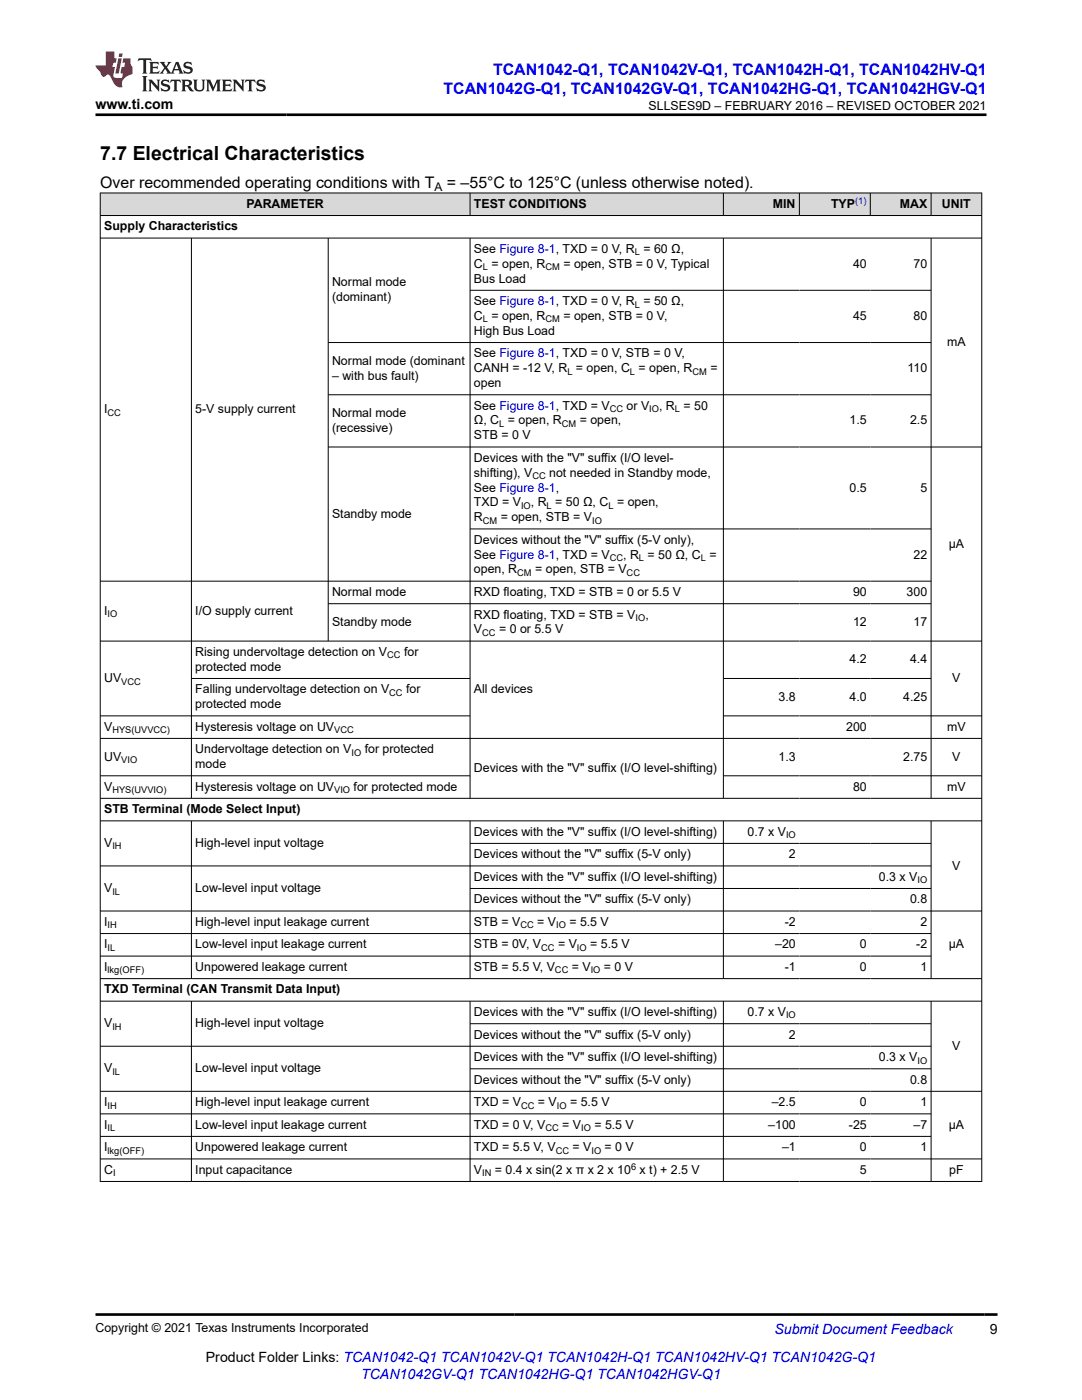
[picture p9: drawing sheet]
<svg xmlns="http://www.w3.org/2000/svg" width="216mm" height="279mm" viewBox="0 0 216 279" stroke-linecap="round" stroke-linejoin="round" font-family="sans-serif">
<defs><g id="words">
<text font-size="3.9" x="20" y="32">7.7 Electrical Characteristics</text>
<g font-size="3.2" fill="#00f">
<text x="98.4" y="14.9">TCAN1042-Q1, TCAN1042V-Q1, TCAN1042H-Q1, TCAN1042HV-Q1</text>
<text x="88.5" y="18.7">TCAN1042G-Q1, TCAN1042GV-Q1, TCAN1042HG-Q1, TCAN1042HGV-Q1</text>
</g>
<g font-size="3.2">
<text x="20" y="37.5">Over recommended operating conditions with T</text>
<text x="89.2" y="37.5">= –55°C to 125°C (unless otherwise noted).</text>
</g>
<g font-size="2.8">
<text x="19.1" y="21.8">www.ti.com</text>
<text x="197.5" y="266.1">9</text>
<text x="41.1" y="271.7">Product Folder Links: TCAN1042-Q1 TCAN1042V-Q1 TCAN1042H-Q1 TCAN1042HV-Q1 TCAN1042G-Q1</text>
</g>
<g font-size="2.8" fill="#00f">
<text x="154.5" y="266.2">Submit Document Feedback</text>
<text x="72.1" y="275.1">TCAN1042GV-Q1 TCAN1042HG-Q1 TCAN1042HGV-Q1</text>
</g>
<g font-size="2.5">
<text x="129.4" y="21.9">SLLSES9D – FEBRUARY 2016 – REVISED OCTOBER 2021</text>
<text x="49.2" y="41.5">PARAMETER</text>
<text x="94.6" y="41.5">TEST CONDITIONS</text>
<text x="154.2" y="41.5">MIN</text>
<text x="165.8" y="41.5">TYP</text>
<text x="179.5" y="41.5">MAX</text>
<text x="188" y="41.5">UNIT</text>
<text x="20.8" y="46">Supply Characteristics</text>
<text x="94.6" y="53.4">C = open, R</text>
<text x="94.6" y="50.5">See Figure 8-1, TXD = 0 V, R = 60 Ω,</text>
<text x="112.4" y="53.4">= open, STB = 0 V, Typical</text>
<text x="170.2" y="53.4">40</text>
<text x="182.3" y="53.4">70</text>
<text x="66.3" y="57.2">Normal mode</text>
<text x="94.6" y="56.4">Bus Load</text>
<text x="66.3" y="60.1">(dominant)</text>
<text x="94.6" y="63.9">C = open, R</text>
<text x="94.6" y="60.9">See Figure 8-1, TXD = 0 V, R = 50 Ω,</text>
<text x="112.4" y="63.9">= open, STB = 0 V,</text>
<text x="170.2" y="63.9">45</text>
<text x="182.3" y="63.9">80</text>
<text x="94.6" y="66.8">High Bus Load</text>
<text x="94.6" y="71.3">See Figure 8-1, TXD = 0 V, STB = 0 V,</text>
<text x="189" y="69.1">mA</text>
<text x="66.3" y="72.8">Normal mode (dominant</text>
<text x="66.3" y="75.8">– with bus fault)</text>
<text x="94.6" y="74.3">CANH = -12 V, R = open, C = open, R</text>
<text x="94.6" y="77.2">open</text>
<text x="141.8" y="74.3">=</text>
<text x="181.1" y="74.3">110</text>
<text x="20.8" y="82.5">I</text>
<text x="39" y="82.5">5-V supply current</text>
<text x="66.3" y="83.2">Normal mode</text>
<text x="94.6" y="81.7">See Figure 8-1, TXD = V</text>
<text x="125" y="81.7">or V</text>
<text x="131.5" y="81.7">, R = 50</text>
<text x="66.3" y="86.2">(recessive)</text>
<text x="94.6" y="84.7">Ω, C = open, R</text>
<text x="94.6" y="87.7">STB = 0 V</text>
<text x="115.7" y="84.7">= open,</text>
<text x="169.5" y="84.7">1.5</text>
<text x="181.6" y="84.7">2.5</text>
<text x="94.6" y="92.2">Devices with the &quot;V&quot; suffix (I/O level-</text>
<text x="94.6" y="95.1">shifting), V</text>
<text x="109.6" y="95.1">not needed in Standby mode,</text>
<text x="94.6" y="98.1">See Figure 8-1,</text>
<text x="94.6" y="101.1">TXD = V</text>
<text x="105.9" y="101.1">, R = 50 Ω, C = open,</text>
<text x="169.5" y="98.1">0.5</text>
<text x="183.7" y="98.1">5</text>
<text x="66.3" y="103.3">Standby mode</text>
<text x="94.6" y="104">R</text>
<text x="99.9" y="104">= open, STB = V</text>
<text x="94.6" y="108.5">Devices without the &quot;V&quot; suffix (5-V only),</text>
<text x="94.6" y="111.5">See Figure 8-1, TXD = V</text>
<text x="124.3" y="111.5">, R = 50 Ω, C =</text>
<text x="182.3" y="111.5">22</text>
<text x="189.3" y="109.3">µA</text>
<text x="66.3" y="118.9">Normal mode</text>
<text x="94.6" y="114.4">open, R</text>
<text x="94.6" y="118.9">RXD floating, TXD = STB = 0 or 5.5 V</text>
<text x="106.8" y="114.4">= open, STB = V</text>
<text x="170.2" y="118.9">90</text>
<text x="180.9" y="118.9">300</text>
<text x="20.8" y="122.7">I</text>
<text x="39" y="122.7">I/O supply current</text>
<text x="66.3" y="124.9">Standby mode</text>
<text x="94.6" y="123.4">RXD floating, TXD = STB = V</text>
<text x="128.8" y="123.4">,</text>
<text x="170.2" y="124.9">12</text>
<text x="182.3" y="124.9">17</text>
<text x="39" y="130.9">Rising undervoltage detection on V</text>
<text x="80.6" y="130.9">for</text>
<text x="94.6" y="126.4">V</text>
<text x="99.6" y="126.4">= 0 or 5.5 V</text>
<text x="20.8" y="136.1">UV</text>
<text x="39" y="133.9">protected mode</text>
<text x="169.5" y="132.4">4.2</text>
<text x="181.6" y="132.4">4.4</text>
<text x="190" y="136.1">V</text>
<text x="39" y="141.3">protected mode</text>
<text x="39" y="138.4">Falling undervoltage detection on V</text>
<text x="81" y="138.4">for</text>
<text x="94.6" y="138.4">All devices</text>
<text x="155.4" y="139.8">3.8</text>
<text x="169.5" y="139.8">4.0</text>
<text x="180.2" y="139.8">4.25</text>
<text x="20.8" y="145.8">V</text>
<text x="39" y="145.8">Hysteresis voltage on UV</text>
<text x="168.8" y="145.8">200</text>
<text x="189" y="145.8">mV</text>
<text x="20.8" y="151.8">UV</text>
<text x="39" y="153.3">mode</text>
<text x="39" y="150.3">Undervoltage detection on V</text>
<text x="72.8" y="150.3">for protected</text>
<text x="94.6" y="154.1">Devices with the &quot;V&quot; suffix (I/O level-shifting)</text>
<text x="155.4" y="151.8">1.3</text>
<text x="180.2" y="151.8">2.75</text>
<text x="190" y="151.8">V</text>
<text x="20.8" y="157.8">V</text>
<text x="39" y="157.8">Hysteresis voltage on UV</text>
<text x="70.6" y="157.8">for protected mode</text>
<text x="170.2" y="157.8">80</text>
<text x="189" y="157.8">mV</text>
<text x="20.8" y="162.3">STB Terminal (Mode Select Input)</text>
<text x="94.6" y="166.8">Devices with the &quot;V&quot; suffix (I/O level-shifting)</text>
<text x="149.2" y="166.8">0.7 x V</text>
<text x="20.8" y="169">V</text>
<text x="39" y="169">High-level input voltage</text>
<text x="94.6" y="171.3">Devices without the &quot;V&quot; suffix (5-V only)</text>
<text x="157.4" y="171.3">2</text>
<text x="190" y="173.5">V</text>
<text x="20.8" y="178">V</text>
<text x="39" y="178">Low-level input voltage</text>
<text x="94.6" y="175.8">Devices with the &quot;V&quot; suffix (I/O level-shifting)</text>
<text x="175.4" y="175.8">0.3 x V</text>
<text x="20.8" y="184.8">I</text>
<text x="39" y="184.8">High-level input leakage current</text>
<text x="94.6" y="180.3">Devices without the &quot;V&quot; suffix (5-V only)</text>
<text x="94.6" y="184.8">STB = V</text>
<text x="107.2" y="184.8">= V</text>
<text x="113.6" y="184.8">= 5.5 V</text>
<text x="156.6" y="184.8">-2</text>
<text x="181.6" y="180.3">0.8</text>
<text x="183.7" y="184.8">2</text>
<text x="20.8" y="189.3">I</text>
<text x="39" y="189.3">Low-level input leakage current</text>
<text x="94.6" y="189.3">STB = 0V, V</text>
<text x="111.4" y="189.3">= V</text>
<text x="117.8" y="189.3">= 5.5 V</text>
<text x="154.7" y="189.3">–20</text>
<text x="171.6" y="189.3">0</text>
<text x="182.8" y="189.3">-2</text>
<text x="189.3" y="189.3">µA</text>
<text x="20.8" y="193.8">I</text>
<text x="39" y="193.8">Unpowered leakage current</text>
<text x="94.6" y="193.8">STB = 5.5 V, V</text>
<text x="114.1" y="193.8">= V</text>
<text x="120.5" y="193.8">= 0 V</text>
<text x="156.6" y="193.8">-1</text>
<text x="171.6" y="193.8">0</text>
<text x="183.7" y="193.8">1</text>
<text x="20.8" y="198.3">TXD Terminal (CAN Transmit Data Input)</text>
<text x="94.6" y="202.8">Devices with the &quot;V&quot; suffix (I/O level-shifting)</text>
<text x="149.2" y="202.8">0.7 x V</text>
<text x="20.8" y="205">V</text>
<text x="39" y="205">High-level input voltage</text>
<text x="94.6" y="207.3">Devices without the &quot;V&quot; suffix (5-V only)</text>
<text x="157.4" y="207.3">2</text>
<text x="190" y="209.5">V</text>
<text x="20.8" y="214">V</text>
<text x="39" y="214">Low-level input voltage</text>
<text x="94.6" y="211.8">Devices with the &quot;V&quot; suffix (I/O level-shifting)</text>
<text x="175.4" y="211.8">0.3 x V</text>
<text x="20.8" y="220.8">I</text>
<text x="39" y="220.8">High-level input leakage current</text>
<text x="94.6" y="216.3">Devices without the &quot;V&quot; suffix (5-V only)</text>
<text x="94.6" y="220.8">TXD = V</text>
<text x="107.3" y="220.8">= V</text>
<text x="113.7" y="220.8">= 5.5 V</text>
<text x="154" y="220.8">–2.5</text>
<text x="171.6" y="220.8">0</text>
<text x="181.6" y="216.3">0.8</text>
<text x="183.7" y="220.8">1</text>
<text x="20.8" y="225.3">I</text>
<text x="39" y="225.3">Low-level input leakage current</text>
<text x="94.6" y="225.3">TXD = 0 V, V</text>
<text x="112.2" y="225.3">= V</text>
<text x="118.6" y="225.3">= 5.5 V</text>
<text x="153.3" y="225.3">–100</text>
<text x="169.4" y="225.3">-25</text>
<text x="182.3" y="225.3">–7</text>
<text x="189.3" y="225.3">µA</text>
<text x="20.8" y="229.8">I</text>
<text x="39" y="229.8">Unpowered leakage current</text>
<text x="94.6" y="229.8">TXD = 5.5 V, V</text>
<text x="114.2" y="229.8">= V</text>
<text x="120.7" y="229.8">= 0 V</text>
<text x="156.1" y="229.8">–1</text>
<text x="171.6" y="229.8">0</text>
<text x="183.7" y="229.8">1</text>
<text x="20.8" y="234.3">C</text>
<text x="39" y="234.3">Input capacitance</text>
<text x="94.6" y="234.3">V</text>
<text x="98.8" y="234.3">= 0.4 x sin(2 x π x 2 x 10 x t) + 2.5 V</text>
<text x="171.6" y="234.3">5</text>
<text x="189.4" y="234.3">pF</text>
<text x="19.1" y="265.9">Copyright © 2021 Texas Instruments Incorporated</text>
</g>
<text font-size="2.4" x="86.7" y="38.1">A</text>
<text font-size="1.9" fill="#00f" x="170.6" y="40.7">(1)</text>
<g font-size="1.9">
<text x="96.3" y="53.9">L</text>
<text x="108.8" y="53.9">CM</text>
<text x="126.7" y="51">L</text>
<text x="96.3" y="64.4">L</text>
<text x="108.8" y="64.4">CM</text>
<text x="126.7" y="61.4">L</text>
<text x="113.2" y="74.8">L</text>
<text x="125.7" y="74.8">L</text>
<text x="138.2" y="74.8">CM</text>
<text x="21.5" y="83">CC</text>
<text x="121.7" y="82.2">CC</text>
<text x="129.6" y="82.2">IO</text>
<text x="134.7" y="82.2">L</text>
<text x="99.6" y="85.2">L</text>
<text x="112.1" y="85.2">CM</text>
<text x="106.2" y="95.6">CC</text>
<text x="104" y="101.6">IO</text>
<text x="109.1" y="101.6">L</text>
<text x="121.4" y="101.6">L</text>
<text x="96.3" y="104.5">CM</text>
<text x="118.2" y="104.5">IO</text>
<text x="121.7" y="112">CC</text>
<text x="127.5" y="112">L</text>
<text x="139.8" y="112">L</text>
<text x="103.2" y="114.9">CM</text>
<text x="125" y="114.9">CC</text>
<text x="21.5" y="123.2">IO</text>
<text x="126.8" y="123.9">IO</text>
<text x="77.3" y="131.4">CC</text>
<text x="96.2" y="126.9">CC</text>
<text x="24.2" y="136.6">VCC</text>
<text x="77.7" y="138.9">CC</text>
<text x="22.4" y="146.3">HYS(UVVCC)</text>
<text x="66.7" y="146.3">VCC</text>
<text x="24.2" y="152.3">VIO</text>
<text x="70.1" y="150.8">IO</text>
<text x="22.4" y="158.3">HYS(UVVIO)</text>
<text x="66.7" y="158.3">VIO</text>
<text x="156.8" y="167.3">IO</text>
<text x="22.4" y="169.5">IH</text>
<text x="22.4" y="178.5">IL</text>
<text x="183.1" y="176.3">IO</text>
<text x="21.5" y="185.3">IH</text>
<text x="103.8" y="185.3">CC</text>
<text x="111" y="185.3">IO</text>
<text x="21.5" y="189.8">IL</text>
<text x="108" y="189.8">CC</text>
<text x="115.1" y="189.8">IO</text>
<text x="21.5" y="194.3">lkg(OFF)</text>
<text x="110.7" y="194.3">CC</text>
<text x="117.9" y="194.3">IO</text>
<text x="156.8" y="203.3">IO</text>
<text x="22.4" y="205.5">IH</text>
<text x="22.4" y="214.5">IL</text>
<text x="183.1" y="212.3">IO</text>
<text x="21.5" y="221.3">IH</text>
<text x="104" y="221.3">CC</text>
<text x="111.1" y="221.3">IO</text>
<text x="21.5" y="225.7">IL</text>
<text x="108.8" y="225.7">CC</text>
<text x="116" y="225.7">IO</text>
<text x="21.5" y="230.2">lkg(OFF)</text>
<text x="110.9" y="230.2">CC</text>
<text x="118" y="230.2">IO</text>
<text x="125.9" y="233.4">6</text>
<text x="22.6" y="234.7">I</text>
<text x="96.2" y="234.7">IN</text>
</g>
</g></defs>
<g fill="#d8d8d8">
<path d="M20 38.5h175.9v4.5h-175.9z" fill-rule="evenodd"/>
<path d="M20.1 38.6h73.6v4.4h-73.6z" fill-rule="evenodd"/>
<path d="M93.9 38.6h50.4v4.4h-50.4z" fill-rule="evenodd"/>
<path d="M144.4 38.6h15v4.4h-15z" fill-rule="evenodd"/>
<path d="M159.6 38.6h14v4.4h-14z" fill-rule="evenodd"/>
<path d="M173.7 38.6h12v4.4h-12z" fill-rule="evenodd"/>
<path d="M185.9 38.6h9.9v4.4h-9.9z" fill-rule="evenodd"/>
</g>
<g fill="none" stroke="#000" stroke-width=".2">
<path d="M19.9 38.5h176.1M20 38.5v197.3M93.8 38.5v4.6M144.3 38.5v4.6M159.5 38.5v4.6M173.7 38.5v4.6M185.8 38.5v4.6M195.9 38.5v197.3M19.9 43h176.1M19.9 47.5h176.1M38.2 47.5v111.9M65.5 47.5v80.5"/>
<path d="M93.8 47.5v111.9M93.8 57.9h92.1M144.3 47.5v111.9M185.8 47.5v111.9M65.5 78.8h120.4M185.9 68.4h-120.4M196 89.2h-130.5M19.9 116h166M93.8 105.6h92.1M19.9 127.9h176.1M38.2 135.4h55.7M65.5 120.5h120.4"/>
<path d="M144.3 135.4h41.6M19.9 142.9h74M19.9 147.4h176.1M19.9 154.8h74M19.9 159.3h176.1M144.3 154.8h51.7M196 142.9h-51.7M19.9 163.8h176.1M19.9 172.8h166M38.2 163.8v31.6M93.8 163.8v31.6M93.8 168.3h92.1"/>
<path d="M93.8 177.3h92.1M144.3 163.8v31.6M185.8 163.8v31.6M19.9 181.8h176.1M19.9 186.3h166M19.9 195.3h176.1M19.9 190.8h166M19.9 199.8h176.1M38.2 199.8v36M93.8 199.8v36M144.3 199.8v36M185.8 199.8v36"/>
<path d="M19.9 217.8h176.1M93.8 204.3h92.1M93.8 213.3h92.1M185.9 208.8h-166M19.9 222.3h166M19.9 231.3h176.1M19.9 226.8h166M19.9 235.8h176.1"/>
</g>
<path d="M27.7 11.6l-.2 .6 .5-.2h.6v.1v2.2l-.2 .4h1l-.2-.4v-2.2v-.1h.5l.5 .2-.1-.6zM29.8 12.4l.2 .3v1.6l-.2 .4h1.9l.1-.6a1.08 1.08 0 0 1-1.3 .2v-.7h.6l.4 .2v-.7l-.4 .2h-.6v-.5l.2-.2a1 1 0 0 1 1 .3l-.1-.5zM31.8 12.4l1 1.1-1 1.2h.9l-.2-.2 .4-.8 .5 .8-.2 .2h1.6l-.2-.2 .1-.5h1l.1 .5-.1 .2h.9l-.2-.4-.8-1.9h-.5l-1 2.1-.8-1.1 .9-1h-.8l.2 .2-.5 .6-.3-.6 .1-.2zM35.2 12.8l.4 1h-.8zM36.8 12.5a.65 .65 0 0 0-.2 .7 .65 .65 0 0 0 .6 .5l.7 .1 .1 .3a.79 .79 0 0 1-.7 .4 .79 .79 0 0 1-.7-.5l.1 .7 .2-.1a.93 .93 0 0 0 1.1 0 .93 .93 0 0 0 .4-.9 1.46 1.46 0 0 0-1.2-.6l-.1-.3a1.09 1.09 0 0 1 1.2 .2l-.2-.6-.1 .1-.6-.2zM28.4 15.2l.2 .4v2.2l-.2 .4h1l-.2-.4v-2.2l.2-.4zM29.6 15.9l.2 .4v1.5l-.2 .4h.8l-.3-.4v-1.3l1.7 1.8v-2l.2-.4h-.8l.2 .2 .1 1.1-1.2-1.3zM32.3 16a.65 .65 0 0 0-.2 .8 .65 .65 0 0 0 .7 .4l.6 .2 .1 .2a.79 .79 0 0 1-.7 .4 .79 .79 0 0 1-.7-.5l.1 .7 .2-.1a.93 .93 0 0 0 1.1 .1 .93 .93 0 0 0 .4-1 1.46 1.46 0 0 0-1.2-.5l-.1-.4a1.09 1.09 0 0 1 1.2 .2l-.2-.6-.1 .1-.6-.1zM34.1 15.9l-.1 .6a.63 .63 0 0 1 .7-.3l.1 1.6-.3 .4h1l-.2-.4v-1.6a.66 .66 0 0 1 .8 .3l-.1-.6zM36.2 15.9l.2 .4v1.5l-.2 .4h.9l-.2-.2v-.7h.5l.1 .2a.79 .79 0 0 0 1.2 .6l-1-.9a.61 .61 0 0 0 .6-.6 .61 .61 0 0 0-.5-.7zM36.9 16.2h.2a.47 .47 0 0 1 .5 .1 .47 .47 0 0 1 .1 .5l-.2 .1-.6 .1zM38.5 15.9l.2 .2a2.27 2.27 0 0 0 .4 2 1.04 1.04 0 0 0 1.7-.7v-1.3l.2-.2h-.8l.2 .4v1.1a.6 .6 0 0 1-.6 .6 .6 .6 0 0 1-.6-.6v-1.1l.3-.4zM41.1 15.9l.2 .4v1.5l-.2 .4h.7l-.2-.4v-1.4l.9 1.9 .8-1.9v1.4l-.2 .4h1l-.3-.4v-1.5l.3-.4h-.8l-.7 1.5-.7-1.5zM44.3 15.9l.2 .4v1.5l-.2 .4h1.9l.1-.6a1.09 1.09 0 0 1-1.3 .2v-.7h.6l.4 .2v-.6l-.4 .2h-.6v-.6l.2-.1a1.01 1.01 0 0 1 1 .3l-.1-.6zM46.4 15.9l.3 .4v1.5l-.3 .4h.8l-.2-.4v-1.3l1.6 1.8v-2l.2-.4h-.7l.2 .2v1.1l-1.2-1.3zM49 15.9l-.1 .6a.63 .63 0 0 1 .8-.3v1.6l-.3 .4h1l-.2-.4v-1.6a.66 .66 0 0 1 .8 .3l-.1-.6zM51.4 16a.65 .65 0 0 0-.2 .8 .65 .65 0 0 0 .6 .4l.6 .2 .2 .2a.79 .79 0 0 1-.8 .4 .79 .79 0 0 1-.6-.5l.1 .7 .2-.1a.93 .93 0 0 0 1 .1 .93 .93 0 0 0 .5-1 1.46 1.46 0 0 0-1.3-.5l-.1-.4a1.09 1.09 0 0 1 1.3 .2l-.2-.6-.2 .1-.5-.1z" fill="#231f20"/>
<path d="M21.1 10.3v2.7h-2.1l.1 .4 .9 1a.95 .95 0 0 0 .9 .9 .59 .59 0 0 1 .6-.4 .59 .59 0 0 1 .5 .3l.4 .8a1.59 1.59 0 0 0 2.1 1.4 1.61 1.61 0 0 1 1-2.3l1-.3-.1-1.5a1.59 1.59 0 0 1-.4-1.7h-1.4l-.2 .9h.5l-.1 .9h-.5l-.2 .9v.3l.4 .1-.2 .9h-.6a.73 .73 0 0 1-1.1-.7l.3-1.5h-.5l.2-.9h.5l.2-.9h-.5v-1.3zM23.6 11.6l-.6 3.1h.7l.6-3.1zM23.8 10.7l-.1 .6h.7l.1-.6z" fill="#ed1c24"/>
<path d="M19.1 22.9h177.8M19.1 262.3h179.9" fill="none" stroke="#000" stroke-width=".53"/>
<use href="#words"/>
</svg>
